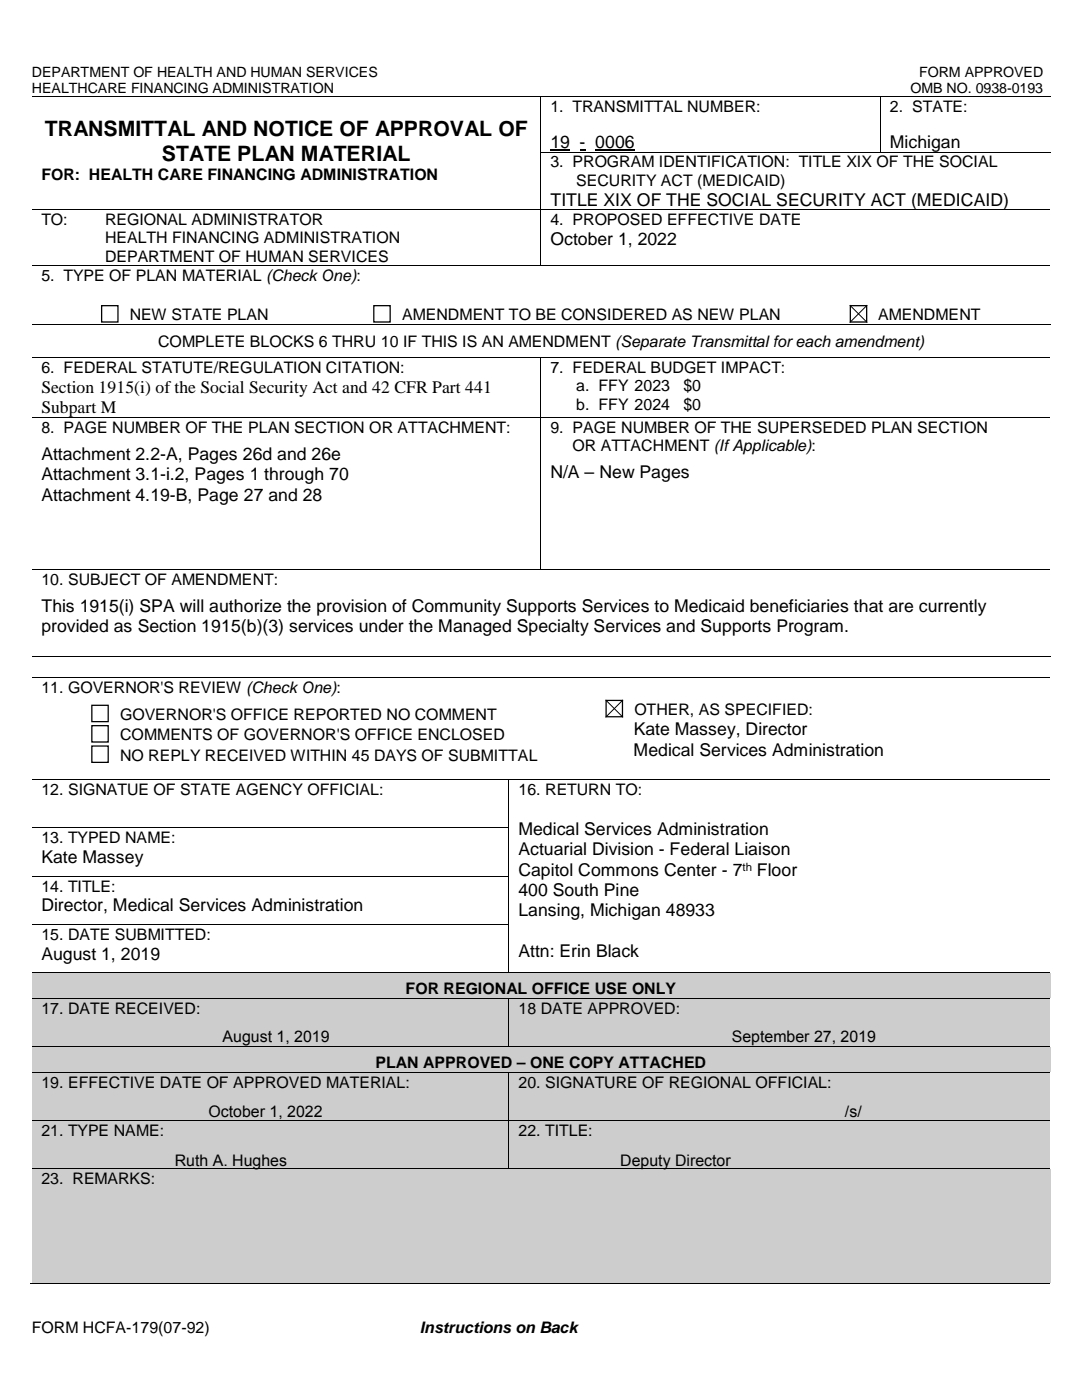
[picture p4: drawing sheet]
<svg xmlns="http://www.w3.org/2000/svg" width="216mm" height="279mm" viewBox="0 0 216 279" stroke-linecap="round" stroke-linejoin="round" font-family="sans-serif">
<defs><g id="words">
<g font-size="4.2">
<text x="8.9" y="27.2">TRANSMITTAL AND NOTICE OF APPROVAL OF</text>
<text x="32.3" y="32">STATE PLAN MATERIAL</text>
</g>
<g font-size="3.5">
<text x="109.8" y="29.5">19 - 0006</text>
<text x="177.6" y="29.5">Michigan</text>
<text x="109.8" y="41">TITLE XIX OF THE SOCIAL SECURITY ACT (MEDICAID)</text>
<text x="109.8" y="48.9">October 1, 2022</text>
<text x="8.3" y="78.4">Section 1915(i) of the Social Security Act and 42 CFR Part 441</text>
<text x="8.3" y="82.4">Subpart M</text>
<text x="8.3" y="91.8">Attachment 2.2-A, Pages 26d and 26e</text>
<text x="8.3" y="95.8">Attachment 3.1-i.2, Pages 1 through 70</text>
<text x="109.8" y="95.5">N/A – New Pages</text>
<text x="8.3" y="99.9">Attachment 4.19-B, Page 27 and 28</text>
<text x="8.3" y="122.1">This 1915(i) SPA will authorize the provision of Community Supports Services to Medicaid beneficiaries that are currently</text>
<text x="8.3" y="126.2">provided as Section 1915(b)(3) services under the Managed Specialty Services and Supports Program.</text>
<text x="126.5" y="146.7">Kate Massey, Director</text>
<text x="126.4" y="150.8">Medical Services Administration</text>
<text x="103.5" y="166.7">Medical Services Administration</text>
<text x="8.3" y="172.3">Kate Massey</text>
<text x="103.5" y="170.7">Actuarial Division - Federal Liaison</text>
<text x="103.5" y="174.8">Capitol Commons Center - 7</text>
<text x="103.5" y="178.8">400 South Pine</text>
<text x="151" y="174.8">Floor</text>
<text x="8.3" y="181.9">Director, Medical Services Administration</text>
<text x="103.5" y="182.9">Lansing, Michigan 48933</text>
<text x="8.3" y="191.6">August 1, 2019</text>
<text x="103.5" y="191">Attn: Erin Black</text>
</g>
<g font-size="3.2">
<text x="109.8" y="22.3">1. TRANSMITTAL NUMBER:</text>
<text x="177.6" y="22.3">2. STATE:</text>
<text x="8.3" y="35.9">FOR: HEALTH CARE FINANCING ADMINISTRATION</text>
<text x="109.8" y="33.4">3. PROGRAM IDENTIFICATION: TITLE XIX OF THE SOCIAL</text>
<text x="115" y="37">SECURITY ACT (MEDICAID)</text>
<text x="8.3" y="44.9">TO:</text>
<text x="21" y="44.9">REGIONAL ADMINISTRATOR</text>
<text x="109.8" y="44.9">4. PROPOSED EFFECTIVE DATE</text>
<text x="21" y="48.6">HEALTH FINANCING ADMINISTRATION</text>
<text x="21" y="52.2">DEPARTMENT OF HUMAN SERVICES</text>
<text x="8.3" y="56">5. TYPE OF PLAN MATERIAL (Check One):</text>
<text x="25.9" y="63.9">NEW STATE PLAN</text>
<text x="80.2" y="63.9">AMENDMENT TO BE CONSIDERED AS NEW PLAN</text>
<text x="175.2" y="63.9">AMENDMENT</text>
<text x="31.5" y="69.2">COMPLETE BLOCKS 6 THRU 10 IF THIS IS AN AMENDMENT (Separate Transmittal for each amendment)</text>
<text x="8.3" y="74.5">6. FEDERAL STATUTE/REGULATION CITATION:</text>
<text x="109.8" y="74.5">7. FEDERAL BUDGET IMPACT:</text>
<text x="115" y="78.1">a. FFY 2023</text>
<text x="115" y="81.8">b. FFY 2024</text>
<text x="136.4" y="78.1">$0</text>
<text x="136.4" y="81.8">$0</text>
<text x="8.3" y="86.4">8. PAGE NUMBER OF THE PLAN SECTION OR ATTACHMENT:</text>
<text x="109.8" y="86.4">9. PAGE NUMBER OF THE SUPERSEDED PLAN SECTION</text>
<text x="114.3" y="90">OR ATTACHMENT (If Applicable):</text>
<text x="8.3" y="116.8">10. SUBJECT OF AMENDMENT:</text>
<text x="8.3" y="138.3">11. GOVERNOR'S REVIEW (Check One):</text>
<text x="24" y="143.7">GOVERNOR'S OFFICE REPORTED NO COMMENT</text>
<text x="126.6" y="142.7">OTHER, AS SPECIFIED:</text>
<text x="24" y="147.7">COMMENTS OF GOVERNOR'S OFFICE ENCLOSED</text>
<text x="24" y="151.8">NO REPLY RECEIVED WITHIN 45 DAYS OF SUBMITTAL</text>
<text x="8.3" y="158.6">12. SIGNATUE OF STATE AGENCY OFFICIAL:</text>
<text x="103.5" y="158.6">16. RETURN TO:</text>
<text x="8.3" y="168.3">13. TYPED NAME:</text>
<text x="8.3" y="177.9">14. TITLE:</text>
<text x="8.3" y="187.6">15. DATE SUBMITTED:</text>
<text x="8.3" y="202.3">17. DATE RECEIVED:</text>
<text x="80.9" y="198.4">FOR REGIONAL OFFICE USE ONLY</text>
<text x="103.5" y="202.3">18 DATE APPROVED:</text>
<text x="44.4" y="208">August 1, 2019</text>
<text x="146" y="208">September 27, 2019</text>
<text x="74.9" y="213.1">PLAN APPROVED – ONE COPY ATTACHED</text>
<text x="8.3" y="217">19. EFFECTIVE DATE OF APPROVED MATERIAL:</text>
<text x="103.5" y="217">20. SIGNATURE OF REGIONAL OFFICIAL:</text>
<text x="8.3" y="226.7">21. TYPE NAME:</text>
<text x="41.6" y="222.9">October 1, 2022</text>
<text x="103.5" y="226.7">22. TITLE:</text>
<text x="168.6" y="222.9">/s/</text>
<text x="34.9" y="232.8">Ruth A. Hughes</text>
<text x="123.8" y="232.8">Deputy Director</text>
<text x="8.3" y="236.3">23. REMARKS:</text>
<text x="6.3" y="266">FORM HCFA-179(07-92)</text>
<text x="83.8" y="266">Instructions on Back</text>
</g>
<g font-size="2.8">
<text x="6.3" y="15.3">DEPARTMENT OF HEALTH AND HUMAN SERVICES</text>
<text x="183.4" y="15.3">FORM APPROVED</text>
<text x="6.3" y="18.5">HEALTHCARE FINANCING ADMINISTRATION</text>
<text x="181.7" y="18.5">OMB NO. 0938-0193</text>
</g>
<text font-size="2.3" x="148.2" y="173.7">th</text>
</g></defs>
<path d="M109.8 30h3.9M118.8 30h7.9M20.3 61h3.2v3.3h-3.2zM74.6 61h3.3v3.3h-3.3zM169.7 61h3.2v3.3h-3.2zM120.9 139.8h3.3v3.2h-3.3zM18.3 140.8h3.3v3.2h-3.3zM18.3 144.8h3.3v3.3h-3.3zM18.3 148.9h3.3v3.2h-3.3z" fill="none" stroke="#000" stroke-width=".25"/>
<g fill="#000">
<path d="M107.8 19.2h.2v.1h-.2zM175.6 19.2h.2v.1h-.2zM107.8 30.3h.2v.1h-.2zM115.7 29.9h1.1v.2h-1.1zM175.6 30.3h.2v.1h-.2zM107.8 41.8h.2v.2h-.2zM107.8 52.9h.2v.2h-.2zM107.8 71.3h.2v.2h-.2zM107.8 83.3h.2v.1h-.2zM107.8 113.6h.2v.2h-.2zM118.7 135.2h.1v.1h-.1zM101.5 155.5h.1v.2h-.1z"/>
<path d="M118.7 155.5h.1v.2h-.1zM101.5 165.1h.1v.2h-.1zM101.5 174.8h.1v.2h-.1zM101.5 184.4h.1v.2h-.1z"/>
</g>
<g fill="none" stroke="#000" stroke-width=".2">
<path d="M6.3 19.3h101.5M107.9 19.3v11M108 19.3h67.6M175.7 19.3v11M175.8 19.3h33.7M107.9 30.4v11.4M108 30.4h67.6M175.8 30.4h33.7M6.3 41.9h101.5M6.3 53h101.5M107.9 42v10.9M108 41.9h101.5"/>
<path d="M108 53h101.5M6.3 64.8h203.2M6.3 71.4h101.5M107.9 71.5v11.8M108 71.4h101.5M169.6 61l3.4 3.3M173 61l-3.4 3.3M6.3 83.4h101.5M107.9 83.4v30.2M108 83.4h101.5M6.3 113.7h101.5M108 113.7h101.5"/>
<path d="M6.3 131h203.2M6.3 135.3h112.4M118.8 135.3h90.7M120.9 139.7l3.3 3.4M124.2 139.7l-3.3 3.4M6.3 155.6h95.2M101.6 155.7v9.4M101.6 155.6h17.1M118.8 155.6h90.7M6.3 165.2h95.2M6.3 174.9h95.2M101.6 165.3v9.5"/>
<path d="M101.6 175v9.4M6.3 184.5h95.2M101.6 184.6v9.5"/>
</g>
<path d="M6.3 194.3h203.2v4.8h-203.2z" fill-rule="evenodd" fill="#cdcdcd"/>
<path d="M8.3 195.5h199.3v3.6h-199.3z" fill="#cdcdcd"/>
<path d="M6.3 194.1h95.2M101.6 194.1h107.9" fill="none" stroke="#000" stroke-width=".2"/>
<path d="M101.5 194.1h.1v.1h-.1z" fill="#000"/>
<g fill="#cdcdcd">
<path d="M6.3 199.3h95.2v9.5h-95.2z" fill-rule="evenodd"/>
<path d="M101.6 199.3h107.9v9.5h-107.9z" fill-rule="evenodd"/>
</g>
<g fill="#cdcdcd">
<path d="M8.3 199.3h91.4v3.7h-91.4z"/>
<path d="M103.5 199.3h104.1v3.7h-104.1z"/>
</g>
<path d="M6.3 199.2h95.2M101.6 199.3v9.5M101.6 199.2h107.9" fill="none" stroke="#000" stroke-width=".2"/>
<path d="M101.5 199.1h.1v.2h-.1z" fill="#000"/>
<path d="M6.3 209h203.2v4.9h-203.2z" fill-rule="evenodd" fill="#cdcdcd"/>
<path d="M8.3 210.2h199.3v3.7h-199.3z" fill="#cdcdcd"/>
<path d="M6.3 208.9h95.2M101.6 208.9h107.9" fill="none" stroke="#000" stroke-width=".2"/>
<path d="M101.5 208.8h.1v.2h-.1z" fill="#000"/>
<g fill="#cdcdcd">
<path d="M6.3 214.1h95.2v9.4h-95.2z" fill-rule="evenodd"/>
<path d="M101.6 214.1h107.9v9.4h-107.9z" fill-rule="evenodd"/>
</g>
<g fill="#cdcdcd">
<path d="M8.3 214.1h91.4v3.6h-91.4z"/>
<path d="M103.5 214.1h104.1v3.6h-104.1z"/>
</g>
<path d="M6.3 214h95.2M101.6 214v9.5M101.6 214h107.9" fill="none" stroke="#000" stroke-width=".2"/>
<path d="M101.5 213.9h.1v.1h-.1z" fill="#000"/>
<g fill="#cdcdcd">
<path d="M6.3 223.7h95.2v9.5h-95.2z" fill-rule="evenodd"/>
<path d="M101.6 223.7h107.9v9.5h-107.9z" fill-rule="evenodd"/>
</g>
<g fill="#cdcdcd">
<path d="M8.3 223.7h91.4v3.7h-91.4z"/>
<path d="M103.5 223.7h104.1v3.7h-104.1z"/>
</g>
<path d="M6.3 223.6h95.2M101.6 223.7v9.5M101.6 223.6h107.9" fill="none" stroke="#000" stroke-width=".2"/>
<path d="M101.5 223.5h.1v.2h-.1z" fill="#000"/>
<path d="M6.3 233.3h203.2v22.8h-203.2z" fill-rule="evenodd" fill="#cdcdcd"/>
<path d="M8.3 233.3h199.3v3.7h-199.3z" fill="#cdcdcd"/>
<path d="M6.3 233.3h95.2M101.6 233.3h107.9M6.1 256.2h203.4" fill="none" stroke="#000" stroke-width=".2"/>
<path d="M101.5 233.2h.1v.1h-.1z" fill="#000"/>
<use href="#words"/>
</svg>
